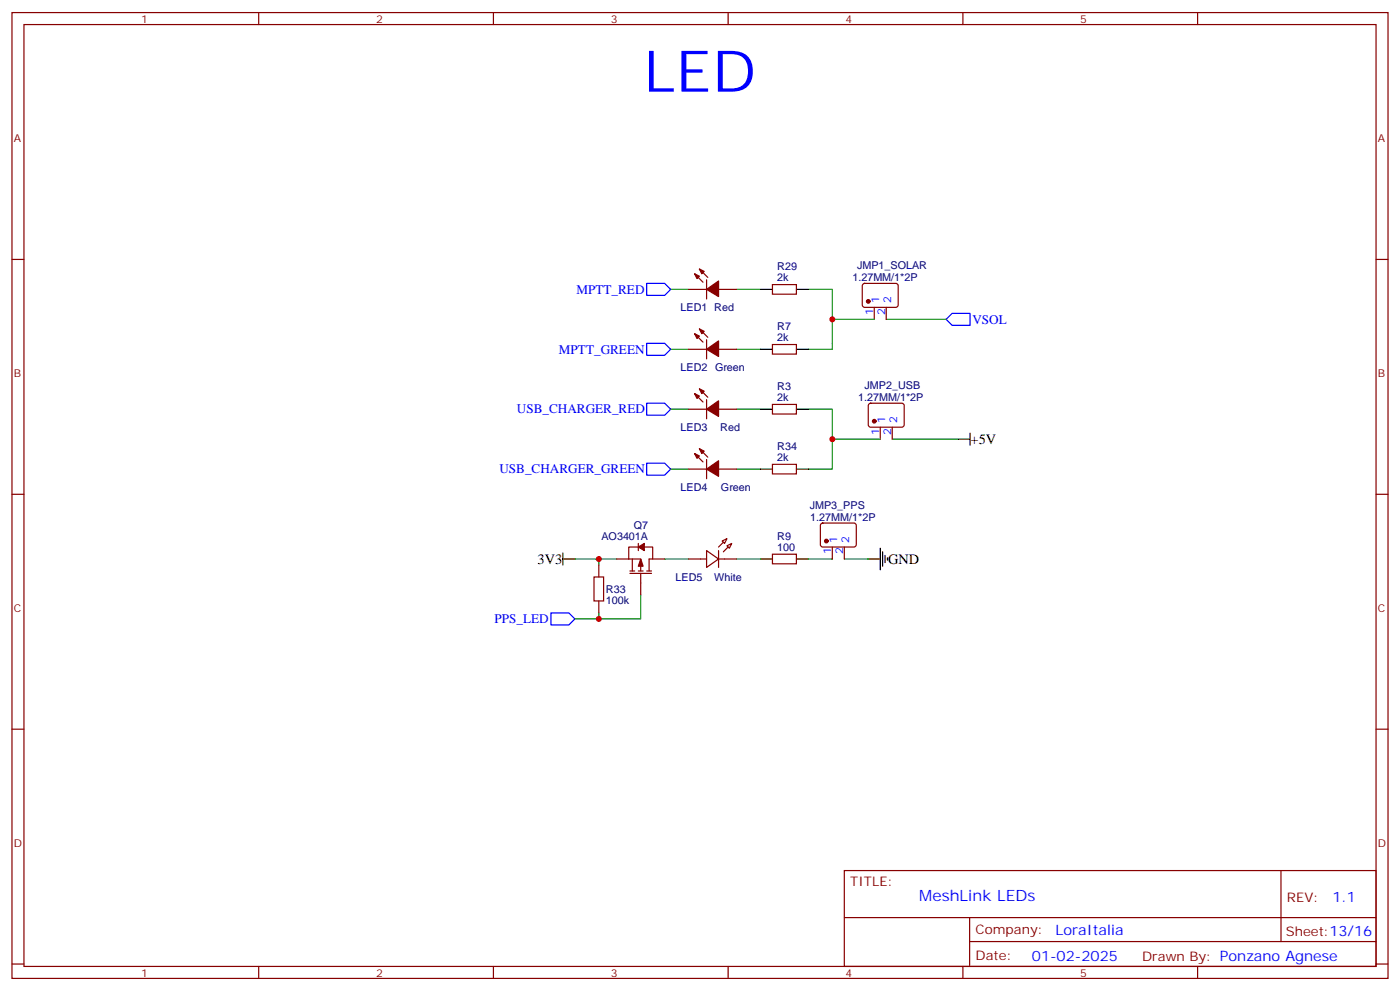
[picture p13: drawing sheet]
<svg xmlns="http://www.w3.org/2000/svg" width="412mm" height="292mm" viewBox="0 0 412 292" stroke-linecap="round" stroke-linejoin="round" font-family="sans-serif">
<defs><g id="words">
<text font-size="16.9" fill="#00f" x="189.6" y="27">LED</text>
<text font-size="4.6" fill="#00f" x="270.8" y="265.3">MeshLink LEDs</text>
<g font-size="4.2">
<text x="285.9" y="130.7">+5V</text>
<text x="158.3" y="166">3V3</text>
<text x="261.6" y="166">GND</text>
</g>
<g font-size="4.2" fill="#00f">
<text x="392.5" y="265.6">1.1</text>
<text x="310.9" y="275.1">LoraItalia</text>
<text x="304" y="282.9">01-02-2025</text>
</g>
<g font-size="3.9" fill="#00f">
<text x="169.8" y="86.4">MPTT_RED</text>
<text x="286.5" y="95.3">VSOL</text>
<text x="164.6" y="104.1">MPTT_GREEN</text>
<text x="152.3" y="121.7">USB_CHARGER_RED</text>
<text x="147.1" y="139.4">USB_CHARGER_GREEN</text>
<text x="145.7" y="183.4">PPS_LED</text>
</g>
<g font-size="3.9" fill="#800">
<text x="250.5" y="260.9">TITLE:</text>
<text x="379.1" y="265.6">REV:</text>
<text x="287.4" y="275.1">Company:</text>
<text x="378.7" y="275.7">Sheet:13/16</text>
<text x="287.4" y="282.8">Date:</text>
<text x="336.4" y="282.8">Drawn By: Ponzano Agnese</text>
</g>
<g font-size="3.2" fill="#800">
<text x="41.6" y="6.7">1</text>
<text x="110.8" y="6.7">2</text>
<text x="179.9" y="6.7">3</text>
<text x="249.1" y="6.7">4</text>
<text x="318.2" y="6.7">5</text>
<text x="4.1" y="41.8">A</text>
<text x="405.9" y="41.8">A</text>
<text x="4.1" y="110.9">B</text>
<text x="405.9" y="110.9">B</text>
<text x="4.1" y="180.1">C</text>
<text x="405.9" y="180.1">C</text>
<text x="4.1" y="249.2">D</text>
<text x="405.9" y="249.2">D</text>
<text x="41.6" y="287.5">1</text>
<text x="110.8" y="287.5">2</text>
<text x="179.9" y="287.5">3</text>
<text x="249.1" y="287.5">4</text>
<text x="318.2" y="287.5">5</text>
</g>
<g font-size="3.2" fill="#000080">
<text x="229" y="82.7">2k</text>
<text x="229" y="79.6">R29</text>
<text x="251.1" y="82.8">1.27MM/1*2P</text>
<text x="252.5" y="79.3">JMP1_SOLAR</text>
<text x="200.5" y="91.7">LED1 Red</text>
<text x="229" y="100.4">2k</text>
<text x="229" y="97.2">R7</text>
<text x="200.5" y="109.3">LED2 Green</text>
<text x="229" y="118">2k</text>
<text x="229" y="114.9">R3</text>
<text x="252.8" y="118.1">1.27MM/1*2P</text>
<text x="254.7" y="114.5">JMP2_USB</text>
<text x="200.5" y="126.9">LED3</text>
<text x="212.2" y="126.9">Red</text>
<text x="229" y="135.6">2k</text>
<text x="229" y="132.5">R34</text>
<text x="200.5" y="144.6">LED4</text>
<text x="212.4" y="144.6">Green</text>
<text x="238.5" y="149.8">JMP3_PPS</text>
<text x="186.7" y="155.8">Q7</text>
<text x="238.7" y="153.4">1.27MM/1*2P</text>
<text x="177.2" y="158.9">AO3401A</text>
<text x="229" y="158.9">R9</text>
<text x="229" y="162.1">100</text>
<text x="199" y="171">LED5</text>
<text x="210.4" y="171">White</text>
<text x="178.5" y="177.7">100k</text>
<text x="178.5" y="174.6">R33</text>
</g>
<g font-size="3.2" fill="#00f">
<text x="258.9" y="89.2" transform="rotate(-90 258.9 89.2)">1</text>
<text x="262.5" y="89.2" transform="rotate(-90 262.5 89.2)">2</text>
<text x="257.2" y="92.7" transform="rotate(-90 257.2 92.7)">1</text>
<text x="260.7" y="92.7" transform="rotate(-90 260.7 92.7)">2</text>
<text x="260.7" y="124.5" transform="rotate(-90 260.7 124.5)">1</text>
<text x="264.2" y="124.5" transform="rotate(-90 264.2 124.5)">2</text>
<text x="258.9" y="128" transform="rotate(-90 258.9 128)">1</text>
<text x="262.5" y="128" transform="rotate(-90 262.5 128)">2</text>
<text x="246.6" y="159.7" transform="rotate(-90 246.6 159.7)">1</text>
<text x="250.1" y="159.7" transform="rotate(-90 250.1 159.7)">2</text>
<text x="244.8" y="163.2" transform="rotate(-90 244.8 163.2)">1</text>
<text x="248.4" y="163.2" transform="rotate(-90 248.4 163.2)">2</text>
</g>
</g></defs>
<path d="M190.5 83.4h5.3l1.8 1.8-1.8 1.8h-5.3zM278.7 94l1.8-1.7h5.3v3.5h-5.3zM190.5 101.1h5.3l1.8 1.7-1.8 1.8h-5.3zM190.5 118.7h5.3l1.8 1.8-1.8 1.7h-5.3zM190.5 136.3h5.3l1.8 1.8-1.8 1.8h-5.3zM162.3 180.4h5.3l1.7 1.8-1.7 1.8h-5.3z" fill="none" stroke="#00f" stroke-width=".35"/>
<g fill="none" stroke="#008700" stroke-width=".35">
<path d="M197.6 85.2h5.2M217 85.2h7M238.1 85.2h7.1v17.6h-7.1M245.2 94h12.3M261.1 94h17.6M197.6 102.8h5.2M217 102.8h7M197.6 120.5h5.2M197.6 138.1h5.2M217 120.5h7M217 138.1h7M238.1 120.5h7.1v17.6h-7.1"/>
<path d="M245.2 129.3h14.1M262.8 129.3h19.4M169.3 164.6h12.4M176.4 164.6v1.7M188.7 175.2v7h-19.4M195.8 164.6h7M217 164.6h7M238.1 164.6h7.1M248.7 164.6h7.1M176.4 180.4v1.8"/>
</g>
<g fill="none" stroke="#000" stroke-width=".35">
<path d="M224 85.2h3.5M234.6 85.2h3.5M224 102.8h3.5M234.6 102.8h3.5M224 120.5h3.5M224 138.1h3.5M234.6 120.5h3.5M234.6 138.1h3.5M282.2 129.3h3.6M285.8 127.5v3.6M165.8 164.6h3.5M165.8 162.8v3.5"/>
<path d="M224 164.6h3.5M234.6 164.6h3.5M255.8 164.6h3.5M259.3 161.4v6.3M260 162.5v4.2M260.7 163.5v2.1M261.4 164.2v.7"/>
</g>
<g fill="none" stroke="#870000" stroke-width=".35">
<path d="M3.5 3.7h405.4v284.3h-405.4zM7.1 7.2h398.2v277.3h-398.2zM76.2 3.7v3.5M145.3 3.7v3.5M214.5 3.7v3.5M283.6 3.7v3.5M352.8 3.7v3.5M3.5 76.4h3.6M206 79.2l2.5 2.5M405.3 76.4h3.6M202.8 85.2h5.3M204.6 80.6l2.5 2.5"/>
<path d="M204.6 98.2l2.5 2.5M206 96.8l2.5 2.5M208.1 82.4v5.6M211.7 85.2h5.3M227.5 83.8h7.1v2.8h-7.1zM254.2 83.6l.5-.2 9.5 .1 .4 .6-.1 6-.6 .4-9.5-.1-.4-.6v-5.7zM257.5 90.5v3.5M261.1 90.5v3.5M202.8 102.8h5.3M204.6 115.9l2.5 2.5M206 114.5l2.5 2.4M208.1 100v5.7"/>
<path d="M208.1 117.7v5.6M211.7 102.8h5.3M227.5 101.4h7.1v2.8h-7.1zM227.5 119.1h7.1v2.8h-7.1zM256 118.9l.5-.2 9.4 .1 .4 .6v5.9l-.7 .5-9.4-.1-.4-.6v-5.7zM202.8 120.5h5.3M202.8 138.1h5.3M204.6 133.5l2.5 2.5M206 132.1l2.5 2.5M208.1 135.3v5.6M211.7 120.5h5.3M211.7 138.1h5.3"/>
<path d="M227.5 136.7h7.1v2.8h-7.1zM259.3 125.8v3.5M262.8 125.8v3.5M3.5 145.5h3.6M188 160v2.1M212.7 159.3l1.4-.7-.7 1.4zM241.9 154.2l.5-.2h9.4l.4 .7v5.9l-.7 .4h-9.4l-.4-.7v-5.6zM405.3 145.5h3.6M175 169.9h2.8v7h-2.8zM176.4 166.3v3.6M176.4 176.9v3.5M181.7 164.6h3.5"/>
<path d="M185.2 164.6h3.5v3.5M185.6 168.8h6.3M185.6 168.1h1.4M186.3 164.6v3.5M188 161h-2.8v3.6M188 168.1h1.4M188.7 168.8v6.4M189.8 161h2.5v3.6h-1.1v3.5M190.5 168.1h1.4M192.3 164.6h3.5M202.8 164.6h5.3M208.1 162.1l3.6 2.5-3.6 2.4z"/>
<path d="M211.7 164.6h5.3M211.7 162.1v4.9M214.1 160.7l1.4-.7-.7 1.4zM227.5 163.2h7.1v2.8h-7.1zM245.2 161v3.6M248.7 161v3.6M3.5 214.7h3.6M405.3 214.7h3.6M248.7 256.3h156.6v28.2h-156.6zM377.3 256.3v20.9M248.7 270.1h156.5M285.6 277.2h119.6"/>
<path d="M285.6 270.1v14.2M3.5 283.8h3.6M76.2 284.5v3.5M145.3 284.5v3.5M214.5 284.5v3.5M283.6 284.5v3.5M352.8 284.5v3.5M405.3 283.8h3.6"/>
</g>
<g fill="#870000" stroke="#870000" stroke-width=".35">
<path d="M204.6 80.6l1.4 .7-.7 .7z"/>
<path d="M206 79.2l1.4 .7-.7 .7z"/>
<path d="M208.1 85.2l3.6-2.5v4.6z"/>
<path d="M204.6 115.9l1.4 .7-.7 .7z"/>
<path d="M206 114.5l1.4 .7-.7 .7z"/>
<path d="M208.1 120.5l3.6-2.5v4.6z"/>
<path d="M204.6 98.2l1.4 .8-.7 .7z"/>
<path d="M206 96.8l1.4 .7-.7 .7z"/>
<path d="M208.1 102.8l3.6-2.4v4.6z"/>
<path d="M204.6 133.5l1.4 .7-.7 .7z"/>
<path d="M206 132.1l1.4 .7-.7 .7z"/>
<path d="M208.1 138.1l3.6-2.5v4.6z"/>
<path d="M213.1 162.5l1.4-1.5z"/>
<path d="M213.1 159.6l-1.4 1.4z"/>
<path d="M188.7 164.6l.7 2.1h-1.4z"/>
<path d="M188 161l1.8-1v2.1z"/>
<circle cx="255.8" cy="88.7" r=".53"/>
<circle cx="257.5" cy="124" r=".53"/>
<circle cx="243.4" cy="159.3" r=".53"/>
</g>
<g fill="#c00">
<circle cx="176.4" cy="182.2" r=".88"/>
<circle cx="176.4" cy="164.6" r=".88"/>
<circle cx="245.2" cy="94" r=".88"/>
<circle cx="245.2" cy="129.3" r=".88"/>
</g>
<use href="#words"/>
</svg>
